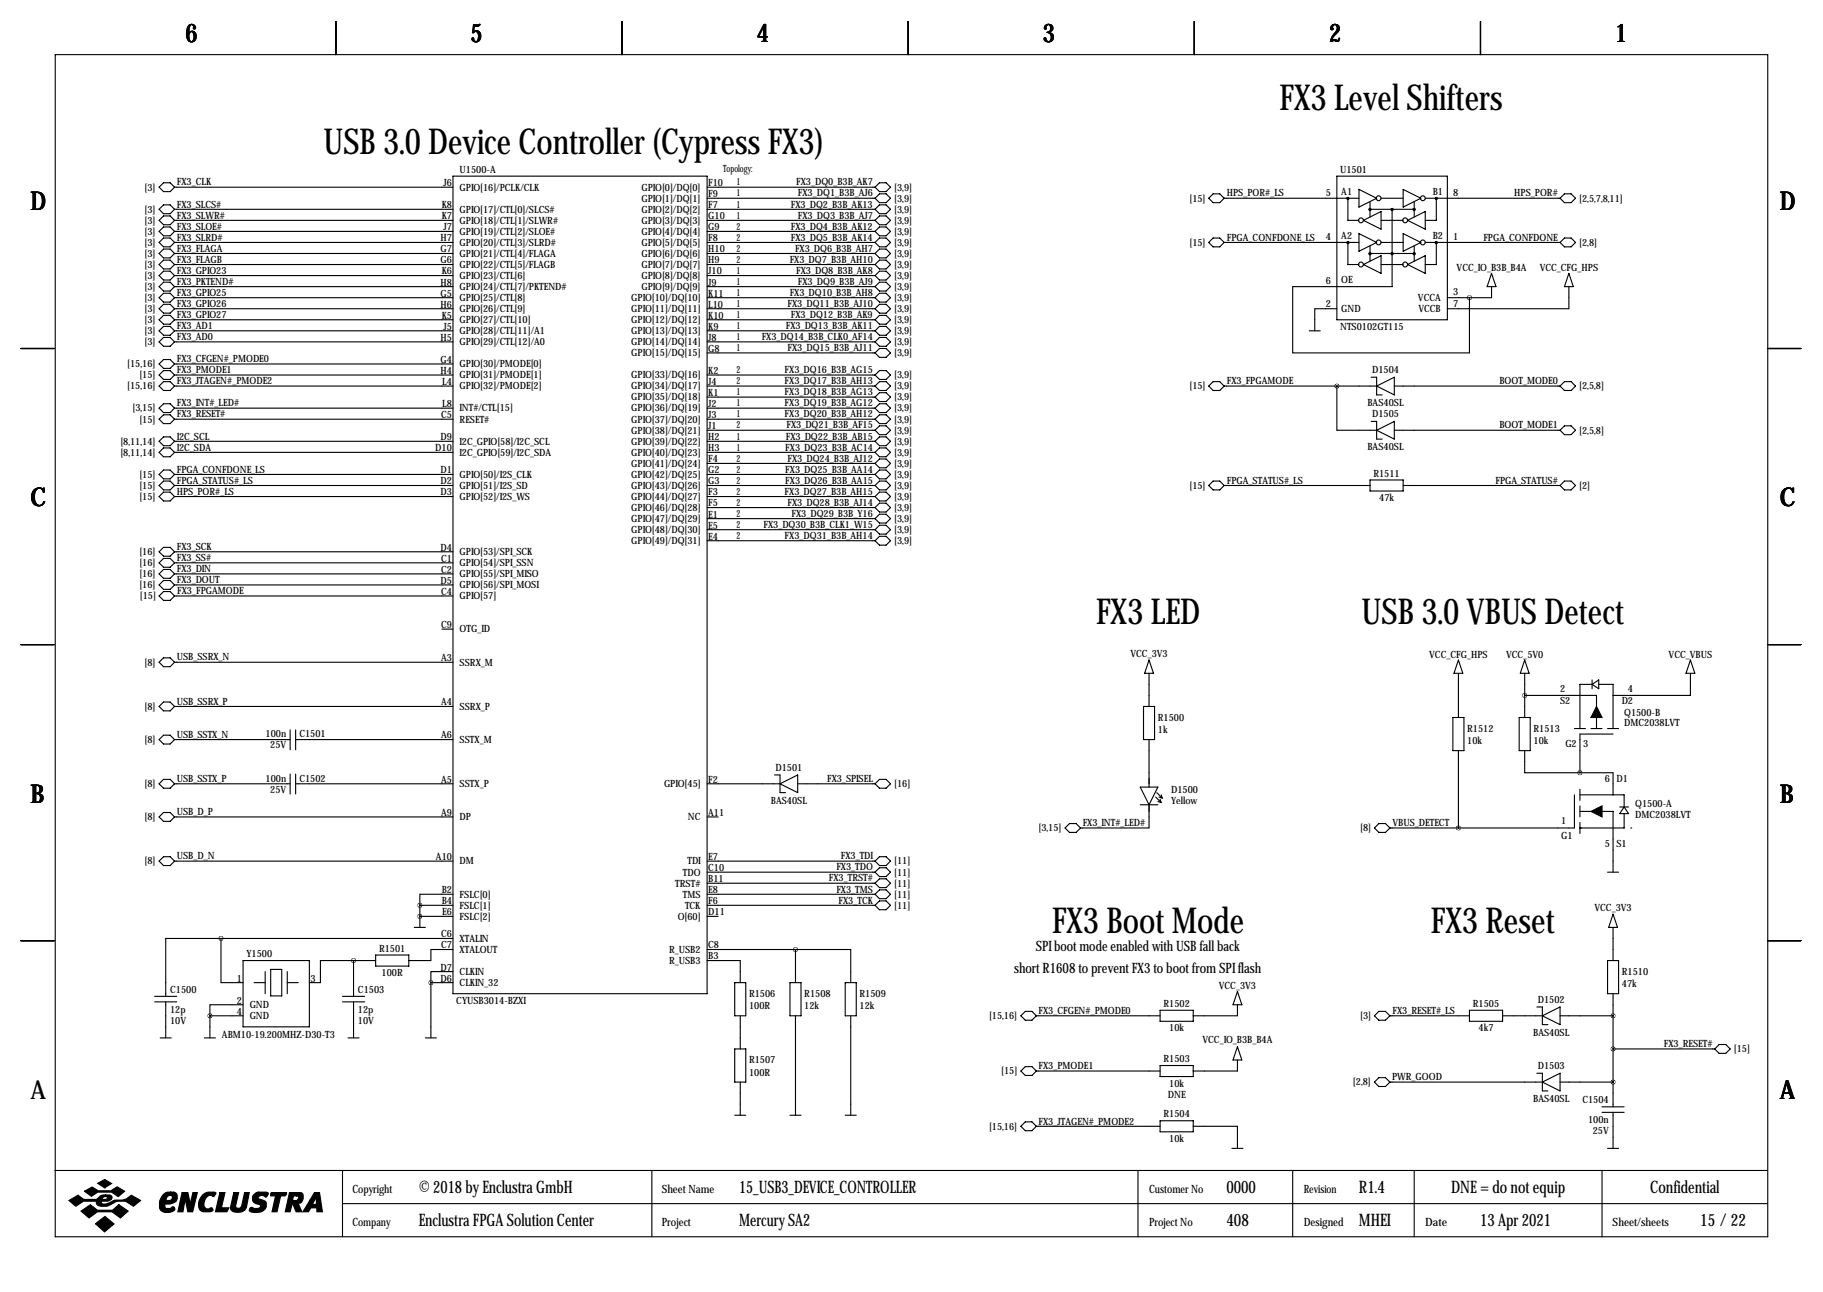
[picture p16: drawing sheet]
<svg xmlns="http://www.w3.org/2000/svg" width="419mm" height="297mm" viewBox="0 0 419 297" stroke-linecap="round" stroke-linejoin="round" font-family="sans-serif">
<defs><g id="words">
<g font-size="8.2">
<text x="294.2" y="25.3">FX3 Level Shifters</text>
<text x="74.4" y="35.4">USB 3.0 Device Controller (Cypress FX3)</text>
<text x="252" y="143.4">FX3 LED</text>
<text x="313" y="143.4">USB 3.0 VBUS Detect</text>
<text x="241.9" y="214.5">FX3 Boot Mode</text>
<text x="328.9" y="214.5">FX3 Reset</text>
</g>
<g font-size="5.9">
<text x="42.7" y="9.8">6</text>
<text x="108.2" y="9.8">5</text>
<text x="174" y="9.8">4</text>
<text x="239.8" y="9.8">3</text>
<text x="305.6" y="9.8">2</text>
<text x="371.3" y="9.8">1</text>
<text x="7" y="48.4">D</text>
<text x="409.2" y="48.4">D</text>
<text x="7" y="116.4">C</text>
<text x="409.2" y="116.4">C</text>
<text x="7" y="184.5">B</text>
<text x="409.2" y="184.5">B</text>
<text x="7" y="252.6">A</text>
<text x="409.2" y="252.6">A</text>
</g>
<g font-size="4">
<text x="96.3" y="274.2">© 2018 by Enclustra GmbH</text>
<text x="169.9" y="274.2">15_USB3_DEVICE_CONTROLLER</text>
<text x="281.9" y="274.2">0000</text>
<text x="312.4" y="274.2">R1.4</text>
<text x="333.6" y="274.2">DNE = do not equip</text>
<text x="379.4" y="274.2">Confidential</text>
<text x="96.3" y="281.8">Enclustra FPGA Solution Center</text>
<text x="169.9" y="281.8">Mercury SA2</text>
<text x="281.9" y="281.8">408</text>
<text x="312.4" y="281.8">MHEI</text>
<text x="340.3" y="281.8">13 Apr 2021</text>
<text x="390.9" y="281.8">15/22</text>
</g>
<g font-size="3.3">
<text x="238.1" y="218.6">SPI boot mode enabled with USB fall back</text>
<text x="233.1" y="223.6">short R1608 to prevent FX3 to boot from SPI flash</text>
</g>
<g font-size="2.6">
<text x="81" y="274.2">Copyright</text>
<text x="152.1" y="274.2">Sheet Name</text>
<text x="264.2" y="274.2">Customer No</text>
<text x="299.7" y="274.2">Revision</text>
<text x="81" y="281.8">Company</text>
<text x="152.1" y="281.8">Project</text>
<text x="264.2" y="281.8">Project No</text>
<text x="299.7" y="281.8">Designed</text>
<text x="327.7" y="281.8">Date</text>
<text x="370.7" y="281.8">Sheet/sheets</text>
</g>
<g font-size="2.3">
<text x="105.7" y="39.7">U1500-A</text>
<text x="166.3" y="39.6">Topology:</text>
<text x="308.1" y="39.7">U1501</text>
<text x="33.2" y="43.8">[3]</text>
<text x="40.6" y="42.6">FX3_CLK</text>
<text x="40.6" y="47.7">FX3_SLCS#</text>
<text x="101.5" y="47.9">K8</text>
<text x="102" y="42.8">J6</text>
<text x="105.7" y="43.8">GPIO[16]/PCLK/CLK</text>
<text x="147.5" y="43.8">GPIO[0]/DQ[0]</text>
<text x="147.5" y="46.3">GPIO[1]/DQ[1]</text>
<text x="162.8" y="42.8">F10</text>
<text x="162.8" y="45.3">F9</text>
<text x="162.8" y="47.9">F7</text>
<text x="169.3" y="47.7">1</text>
<text x="169.3" y="45.2">1</text>
<text x="169.3" y="42.6">1</text>
<text x="181.8" y="47.7">FX3_DQ2_B3B_AK13</text>
<text x="183" y="42.6">FX3_DQ0_B3B_AK7</text>
<text x="183.4" y="45.2">FX3_DQ1_B3B_AJ6</text>
<text x="205.6" y="43.8">[3,9]</text>
<text x="205.6" y="46.3">[3,9]</text>
<text x="273.5" y="46.3">[15]</text>
<text x="282" y="45.2">HPS_POR#_LS</text>
<text x="304.8" y="45.1">5</text>
<text x="308.4" y="44.8">A1</text>
<text x="329.4" y="44.8">B1</text>
<text x="334.1" y="45.1">8</text>
<text x="348.1" y="45.2">HPS_POR#</text>
<text x="363.1" y="46.3">[2,5,7,8,11]</text>
<text x="33.2" y="51.4">[3]</text>
<text x="33.2" y="54">[3]</text>
<text x="33.2" y="48.9">[3]</text>
<text x="40.6" y="50.3">FX3_SLWR#</text>
<text x="40.6" y="52.8">FX3_SLOE#</text>
<text x="101.5" y="50.4">K7</text>
<text x="102" y="52.9">J7</text>
<text x="105.7" y="48.9">GPIO[17]/CTL[0]/SLCS#</text>
<text x="105.7" y="51.4">GPIO[18]/CTL[1]/SLWR#</text>
<text x="105.7" y="54">GPIO[19]/CTL[2]/SLOE#</text>
<text x="147.5" y="48.9">GPIO[2]/DQ[2]</text>
<text x="147.5" y="51.4">GPIO[3]/DQ[3]</text>
<text x="147.5" y="54">GPIO[4]/DQ[4]</text>
<text x="162.8" y="50.4">G10</text>
<text x="162.8" y="52.9">G9</text>
<text x="169.3" y="52.8">2</text>
<text x="169.3" y="50.3">1</text>
<text x="181.8" y="52.8">FX3_DQ4_B3B_AK12</text>
<text x="183.4" y="50.3">FX3_DQ3_B3B_AJ7</text>
<text x="205.6" y="48.9">[3,9]</text>
<text x="205.6" y="51.4">[3,9]</text>
<text x="205.6" y="54">[3,9]</text>
<text x="33.2" y="56.5">[3]</text>
<text x="33.2" y="59">[3]</text>
<text x="40.6" y="55.3">FX3_SLRD#</text>
<text x="40.6" y="57.9">FX3_FLAGA</text>
<text x="101.3" y="55.5">H7</text>
<text x="101.3" y="58">G7</text>
<text x="105.7" y="56.5">GPIO[20]/CTL[3]/SLRD#</text>
<text x="105.7" y="59">GPIO[21]/CTL[4]/FLAGA</text>
<text x="147.5" y="56.5">GPIO[5]/DQ[5]</text>
<text x="147.5" y="59">GPIO[6]/DQ[6]</text>
<text x="162.8" y="55.5">F8</text>
<text x="162.8" y="58">H10</text>
<text x="169.3" y="55.3">2</text>
<text x="169.3" y="57.9">2</text>
<text x="181.8" y="55.3">FX3_DQ5_B3B_AK14</text>
<text x="182.8" y="57.9">FX3_DQ6_B3B_AH7</text>
<text x="205.6" y="56.5">[3,9]</text>
<text x="205.6" y="59">[3,9]</text>
<text x="273.5" y="56.5">[15]</text>
<text x="282" y="55.3">FPGA_CONFDONE_LS</text>
<text x="304.8" y="55.2">4</text>
<text x="308.4" y="55">A2</text>
<text x="329.4" y="55">B2</text>
<text x="334.1" y="55.2">1</text>
<text x="341" y="55.3">FPGA_CONFDONE</text>
<text x="363.1" y="56.5">[2,8]</text>
<text x="33.2" y="61.6">[3]</text>
<text x="33.2" y="64.1">[3]</text>
<text x="40.6" y="60.4">FX3_FLAGB</text>
<text x="40.6" y="65.5">FX3_PKTEND#</text>
<text x="40.6" y="63">FX3_GPIO23</text>
<text x="101.3" y="60.6">G6</text>
<text x="101.3" y="65.6">H8</text>
<text x="101.5" y="63.1">K6</text>
<text x="105.7" y="61.6">GPIO[22]/CTL[5]/FLAGB</text>
<text x="105.7" y="64.1">GPIO[23]/CTL[6]</text>
<text x="147.5" y="61.6">GPIO[7]/DQ[7]</text>
<text x="147.5" y="64.1">GPIO[8]/DQ[8]</text>
<text x="162.8" y="60.6">H9</text>
<text x="162.8" y="63.1">J10</text>
<text x="162.8" y="65.6">J9</text>
<text x="169.3" y="60.4">2</text>
<text x="169.3" y="63">1</text>
<text x="169.3" y="65.5">1</text>
<text x="181.6" y="60.4">FX3_DQ7_B3B_AH10</text>
<text x="183" y="63">FX3_DQ8_B3B_AK8</text>
<text x="183.4" y="65.5">FX3_DQ9_B3B_AJ9</text>
<text x="205.6" y="61.6">[3,9]</text>
<text x="205.6" y="64.1">[3,9]</text>
<text x="304.8" y="65.4">6</text>
<text x="308.4" y="65.1">OE</text>
<text x="334.9" y="62.3">VCC_IO_B3B_B4A</text>
<text x="354" y="62.3">VCC_CFG_HPS</text>
<text x="33.2" y="66.7">[3]</text>
<text x="33.2" y="69.2">[3]</text>
<text x="33.2" y="71.7">[3]</text>
<text x="40.6" y="68">FX3_GPIO25</text>
<text x="40.6" y="70.6">FX3_GPIO26</text>
<text x="101.3" y="68.2">G5</text>
<text x="101.3" y="70.7">H6</text>
<text x="105.7" y="66.7">GPIO[24]/CTL[7]/PKTEND#</text>
<text x="105.7" y="69.2">GPIO[25]/CTL[8]</text>
<text x="105.7" y="71.7">GPIO[26]/CTL[9]</text>
<text x="145.1" y="69.2">GPIO[10]/DQ[10]</text>
<text x="145.1" y="71.7">GPIO[11]/DQ[11]</text>
<text x="147.5" y="66.7">GPIO[9]/DQ[9]</text>
<text x="162.8" y="68.2">K11</text>
<text x="162.8" y="70.7">L10</text>
<text x="169.3" y="68">1</text>
<text x="169.3" y="70.6">1</text>
<text x="181.1" y="70.6">FX3_DQ11_B3B_AJ10</text>
<text x="181.6" y="68">FX3_DQ10_B3B_AH8</text>
<text x="205.6" y="66.7">[3,9]</text>
<text x="205.6" y="69.2">[3,9]</text>
<text x="205.6" y="71.7">[3,9]</text>
<text x="304.8" y="70.5">2</text>
<text x="308.4" y="71.7">GND</text>
<text x="326" y="69.2">VCCA</text>
<text x="326.1" y="71.7">VCCB</text>
<text x="334.1" y="67.9">3</text>
<text x="334.1" y="70.5">7</text>
<text x="33.2" y="76.8">[3]</text>
<text x="33.2" y="74.3">[3]</text>
<text x="40.6" y="75.7">FX3_AD1</text>
<text x="40.6" y="73.1">FX3_GPIO27</text>
<text x="101.5" y="73.3">K5</text>
<text x="102" y="75.8">J5</text>
<text x="105.7" y="74.3">GPIO[27]/CTL[10]</text>
<text x="105.7" y="76.8">GPIO[28]/CTL[11]/A1</text>
<text x="145.1" y="74.3">GPIO[12]/DQ[12]</text>
<text x="145.1" y="76.8">GPIO[13]/DQ[13]</text>
<text x="162.8" y="73.3">K10</text>
<text x="162.8" y="75.8">K9</text>
<text x="169.3" y="73.1">1</text>
<text x="169.3" y="75.7">1</text>
<text x="180.6" y="75.7">FX3_DQ13_B3B_AK11</text>
<text x="181.8" y="73.1">FX3_DQ12_B3B_AK9</text>
<text x="205.6" y="74.3">[3,9]</text>
<text x="205.6" y="76.8">[3,9]</text>
<text x="308.1" y="75.8">NTS0102GT115</text>
<text x="33.2" y="79.4">[3]</text>
<text x="40.6" y="78.2">FX3_AD0</text>
<text x="40.6" y="83.3">FX3_CFGEN#_PMODE0</text>
<text x="101.3" y="78.3">H5</text>
<text x="101.3" y="83.4">G4</text>
<text x="105.7" y="79.4">GPIO[29]/CTL[12]/A0</text>
<text x="145.1" y="79.4">GPIO[14]/DQ[14]</text>
<text x="145.1" y="81.9">GPIO[15]/DQ[15]</text>
<text x="162.8" y="78.3">J8</text>
<text x="162.8" y="80.9">G8</text>
<text x="169.3" y="78.2">1</text>
<text x="169.3" y="80.7">1</text>
<text x="175.1" y="78.2">FX3_DQ14_B3B_CLK0_AF14</text>
<text x="181.1" y="80.7">FX3_DQ15_B3B_AJ11</text>
<text x="205.6" y="79.4">[3,9]</text>
<text x="205.6" y="81.9">[3,9]</text>
<text x="29.3" y="89.5">[15,16]</text>
<text x="29.3" y="84.4">[15,16]</text>
<text x="32.1" y="87">[15]</text>
<text x="40.6" y="85.8">FX3_PMODE1</text>
<text x="40.6" y="88.4">FX3_JTAGEN#_PMODE2</text>
<text x="101.3" y="86">H4</text>
<text x="101.7" y="88.5">L4</text>
<text x="105.7" y="84.4">GPIO[30]/PMODE[0]</text>
<text x="105.7" y="87">GPIO[31]/PMODE[1]</text>
<text x="105.7" y="89.5">GPIO[32]/PMODE[2]</text>
<text x="145.1" y="87">GPIO[33]/DQ[16]</text>
<text x="145.1" y="89.5">GPIO[34]/DQ[17]</text>
<text x="162.8" y="86">K2</text>
<text x="162.8" y="88.5">J4</text>
<text x="169.3" y="85.8">2</text>
<text x="169.3" y="88.4">2</text>
<text x="180.4" y="85.8">FX3_DQ16_B3B_AG15</text>
<text x="180.4" y="88.4">FX3_DQ17_B3B_AH13</text>
<text x="205.6" y="87">[3,9]</text>
<text x="205.6" y="89.5">[3,9]</text>
<text x="273.5" y="89.5">[15]</text>
<text x="282" y="88.4">FX3_FPGAMODE</text>
<text x="315.4" y="85.7">D1504</text>
<text x="344.7" y="88.4">BOOT_MODE0</text>
<text x="363.1" y="89.5">[2,5,8]</text>
<text x="30.5" y="94.6">[3,15]</text>
<text x="40.6" y="93.4">FX3_INT#_LED#</text>
<text x="40.6" y="96">FX3_RESET#</text>
<text x="101.7" y="93.6">L8</text>
<text x="105.7" y="94.6">INT#/CTL[15]</text>
<text x="145.1" y="92.1">GPIO[35]/DQ[18]</text>
<text x="145.1" y="94.6">GPIO[36]/DQ[19]</text>
<text x="162.8" y="91">K1</text>
<text x="162.8" y="93.6">J2</text>
<text x="169.3" y="90.9">1</text>
<text x="169.3" y="93.4">1</text>
<text x="169.3" y="96">1</text>
<text x="180.4" y="90.9">FX3_DQ18_B3B_AG13</text>
<text x="180.4" y="93.4">FX3_DQ19_B3B_AG12</text>
<text x="180.4" y="96">FX3_DQ20_B3B_AH12</text>
<text x="205.6" y="92.1">[3,9]</text>
<text x="205.6" y="94.6">[3,9]</text>
<text x="314.4" y="93.3">BAS40SL</text>
<text x="315.4" y="95.9">D1505</text>
<text x="32.1" y="97.1">[15]</text>
<text x="40.6" y="101.1">I2C_SCL</text>
<text x="101.3" y="101.2">D9</text>
<text x="101.4" y="96.1">C5</text>
<text x="105.7" y="97.1">RESET#</text>
<text x="145.1" y="97.1">GPIO[37]/DQ[20]</text>
<text x="145.1" y="99.7">GPIO[38]/DQ[21]</text>
<text x="162.8" y="96.1">J3</text>
<text x="162.8" y="98.7">J1</text>
<text x="162.8" y="101.2">H2</text>
<text x="169.3" y="98.5">2</text>
<text x="169.3" y="101.1">1</text>
<text x="180.6" y="101.1">FX3_DQ22_B3B_AB15</text>
<text x="180.8" y="98.5">FX3_DQ21_B3B_AF15</text>
<text x="205.6" y="97.1">[3,9]</text>
<text x="205.6" y="99.7">[3,9]</text>
<text x="344.7" y="98.5">BOOT_MODE1</text>
<text x="363.1" y="99.7">[2,5,8]</text>
<text x="27.7" y="102.2">[8,11,14]</text>
<text x="27.7" y="104.8">[8,11,14]</text>
<text x="40.6" y="103.6">I2C_SDA</text>
<text x="100.1" y="103.7">D10</text>
<text x="105.7" y="102.2">I2C_GPIO[58]/I2C_SCL</text>
<text x="105.7" y="104.8">I2C_GPIO[59]/I2C_SDA</text>
<text x="145.1" y="102.2">GPIO[39]/DQ[22]</text>
<text x="145.1" y="104.8">GPIO[40]/DQ[23]</text>
<text x="145.1" y="107.3">GPIO[41]/DQ[24]</text>
<text x="162.8" y="103.7">H3</text>
<text x="162.8" y="106.3">F4</text>
<text x="169.3" y="103.6">1</text>
<text x="169.3" y="106.1">2</text>
<text x="180.5" y="103.6">FX3_DQ23_B3B_AC14</text>
<text x="181.1" y="106.1">FX3_DQ24_B3B_AJ12</text>
<text x="205.6" y="102.2">[3,9]</text>
<text x="205.6" y="104.8">[3,9]</text>
<text x="205.6" y="107.3">[3,9]</text>
<text x="314.4" y="103.5">BAS40SL</text>
<text x="32.1" y="109.8">[15]</text>
<text x="32.1" y="112.4">[15]</text>
<text x="40.6" y="108.7">FPGA_CONFDONE_LS</text>
<text x="40.6" y="111.2">FPGA_STATUS#_LS</text>
<text x="40.6" y="113.8">HPS_POR#_LS</text>
<text x="101.3" y="108.8">D1</text>
<text x="101.3" y="111.4">D2</text>
<text x="101.3" y="113.9">D3</text>
<text x="105.7" y="109.8">GPIO[50]/I2S_CLK</text>
<text x="105.7" y="112.4">GPIO[51]/I2S_SD</text>
<text x="145.1" y="109.8">GPIO[42]/DQ[25]</text>
<text x="145.1" y="112.4">GPIO[43]/DQ[26]</text>
<text x="162.8" y="108.8">G2</text>
<text x="162.8" y="111.4">G3</text>
<text x="162.8" y="113.9">F3</text>
<text x="169.3" y="108.7">2</text>
<text x="169.3" y="111.2">2</text>
<text x="169.3" y="113.8">2</text>
<text x="180.4" y="113.8">FX3_DQ27_B3B_AH15</text>
<text x="180.5" y="108.7">FX3_DQ25_B3B_AA14</text>
<text x="180.5" y="111.2">FX3_DQ26_B3B_AA15</text>
<text x="205.6" y="109.8">[3,9]</text>
<text x="205.6" y="112.4">[3,9]</text>
<text x="273.5" y="112.4">[15]</text>
<text x="282" y="111.2">FPGA_STATUS#_LS</text>
<text x="315.7" y="109.6">R1511</text>
<text x="343.8" y="111.2">FPGA_STATUS#</text>
<text x="363.1" y="112.4">[2]</text>
<text x="32.1" y="114.9">[15]</text>
<text x="105.7" y="114.9">GPIO[52]/I2S_WS</text>
<text x="145.1" y="114.9">GPIO[44]/DQ[27]</text>
<text x="145.1" y="117.5">GPIO[46]/DQ[28]</text>
<text x="162.8" y="116.4">F5</text>
<text x="162.8" y="119">E1</text>
<text x="169.3" y="116.3">2</text>
<text x="169.3" y="118.8">2</text>
<text x="181.1" y="116.3">FX3_DQ28_B3B_AJ14</text>
<text x="182" y="118.8">FX3_DQ29_B3B_Y16</text>
<text x="205.6" y="114.9">[3,9]</text>
<text x="205.6" y="117.5">[3,9]</text>
<text x="317.1" y="115.2">47k</text>
<text x="145.1" y="120">GPIO[47]/DQ[29]</text>
<text x="145.1" y="122.5">GPIO[48]/DQ[30]</text>
<text x="145.1" y="125.1">GPIO[49]/DQ[31]</text>
<text x="162.8" y="121.5">E5</text>
<text x="162.8" y="124.1">E4</text>
<text x="169.3" y="121.4">2</text>
<text x="169.3" y="123.9">2</text>
<text x="175.5" y="121.4">FX3_DQ30_B3B_CLK1_W15</text>
<text x="180.4" y="123.9">FX3_DQ31_B3B_AH14</text>
<text x="205.6" y="120">[3,9]</text>
<text x="205.6" y="122.5">[3,9]</text>
<text x="205.6" y="125.1">[3,9]</text>
<text x="32.1" y="127.6">[16]</text>
<text x="32.1" y="130.2">[16]</text>
<text x="40.6" y="126.5">FX3_SCK</text>
<text x="40.6" y="131.5">FX3_DIN</text>
<text x="40.6" y="129">FX3_SS#</text>
<text x="101.3" y="126.6">D4</text>
<text x="101.4" y="129.1">C1</text>
<text x="101.4" y="131.7">C2</text>
<text x="105.7" y="127.6">GPIO[53]/SPI_SCK</text>
<text x="105.7" y="130.2">GPIO[54]/SPI_SSN</text>
<text x="32.1" y="135.2">[16]</text>
<text x="32.1" y="132.7">[16]</text>
<text x="32.2" y="137.8">[15]</text>
<text x="40.6" y="134.1">FX3_DOUT</text>
<text x="40.7" y="136.6">FX3_FPGAMODE</text>
<text x="101.3" y="134.2">D5</text>
<text x="101.4" y="136.8">C4</text>
<text x="105.7" y="132.7">GPIO[55]/SPI_MISO</text>
<text x="105.7" y="135.2">GPIO[56]/SPI_MOSI</text>
<text x="105.7" y="137.8">GPIO[57]</text>
<text x="101.4" y="144.4">C9</text>
<text x="105.7" y="145.4">OTG_ID</text>
<text x="33.2" y="153">[8]</text>
<text x="40.6" y="151.9">USB_SSRX_N</text>
<text x="101.4" y="152">A3</text>
<text x="105.7" y="153">SSRX_M</text>
<text x="259.9" y="151">VCC_3V3</text>
<text x="328.6" y="151.2">VCC_CFG_HPS</text>
<text x="346.3" y="151.2">VCC_5V0</text>
<text x="383.6" y="151.2">VCC_VBUS</text>
<text x="358.6" y="159.1">2</text>
<text x="358.6" y="161.9">S2</text>
<text x="372.8" y="161.9">D2</text>
<text x="374.2" y="159.1">4</text>
<text x="33.2" y="163.2">[8]</text>
<text x="40.6" y="162">USB_SSRX_P</text>
<text x="101.4" y="162.2">A4</text>
<text x="105.7" y="163.2">SSRX_P</text>
<text x="266.2" y="165.7">R1500</text>
<text x="373.4" y="164.7">Q1500-B</text>
<text x="373.4" y="167">DMC2038LVT</text>
<text x="33.2" y="170.8">[8]</text>
<text x="40.6" y="169.6">USB_SSTX_N</text>
<text x="61.1" y="169.5">100n</text>
<text x="62.1" y="172.1">25V</text>
<text x="68.8" y="169.5">C1501</text>
<text x="101.4" y="169.8">A6</text>
<text x="105.7" y="170.8">SSTX_M</text>
<text x="266.2" y="168.5">1k</text>
<text x="337.3" y="168.3">R1512</text>
<text x="337.3" y="171.1">10k</text>
<text x="352.6" y="168.3">R1513</text>
<text x="352.6" y="171.1">10k</text>
<text x="359.9" y="171.8">G2</text>
<text x="364" y="171.8">3</text>
<text x="40.6" y="179.8">USB_SSTX_P</text>
<text x="61.1" y="179.7">100n</text>
<text x="68.8" y="179.7">C1502</text>
<text x="101.4" y="179.9">A5</text>
<text x="162.8" y="179.9">F2</text>
<text x="178.3" y="177.2">D1501</text>
<text x="190.1" y="179.8">FX3_SPISEL</text>
<text x="368.9" y="179.7">6</text>
<text x="371.6" y="179.7">D1</text>
<text x="33.2" y="181">[8]</text>
<text x="62.1" y="182.2">25V</text>
<text x="105.7" y="181">SSTX_P</text>
<text x="152.7" y="181">GPIO[45]</text>
<text x="177.2" y="184.8">BAS40SL</text>
<text x="205.6" y="181">[16]</text>
<text x="269.2" y="182.2">D1500</text>
<text x="269.2" y="184.8">Yellow</text>
<text x="375.9" y="185.5">Q1500-A</text>
<text x="33.2" y="188.6">[8]</text>
<text x="40.6" y="187.4">USB_D_P</text>
<text x="101.4" y="187.6">A9</text>
<text x="105.7" y="188.6">DP</text>
<text x="158.1" y="188.6">NC</text>
<text x="162.8" y="187.6">A11</text>
<text x="238.8" y="191.1">[3,15]</text>
<text x="248.9" y="190">FX3_INT#_LED#</text>
<text x="312.7" y="191.1">[8]</text>
<text x="320.1" y="190">VBUS_DETECT</text>
<text x="358.9" y="189.3">1</text>
<text x="375.9" y="188.1">DMC2038LVT</text>
<text x="40.6" y="197.6">USB_D_N</text>
<text x="100.2" y="197.7">A10</text>
<text x="162.8" y="197.7">E7</text>
<text x="193.3" y="197.6">FX3_TDI</text>
<text x="358.9" y="192.9">G1</text>
<text x="368.9" y="194.7">5</text>
<text x="371.6" y="194.7">S1</text>
<text x="33.2" y="198.7">[8]</text>
<text x="105.7" y="198.7">DM</text>
<text x="155.2" y="203.8">TRST#</text>
<text x="157" y="201.3">TDO</text>
<text x="158" y="198.7">TDI</text>
<text x="162.8" y="200.3">C10</text>
<text x="162.8" y="202.8">B11</text>
<text x="190.6" y="202.7">FX3_TRST#</text>
<text x="192.3" y="200.1">FX3_TDO</text>
<text x="205.6" y="198.7">[11]</text>
<text x="205.6" y="201.3">[11]</text>
<text x="205.6" y="203.8">[11]</text>
<text x="101.5" y="205.3">B2</text>
<text x="101.5" y="207.9">B4</text>
<text x="105.7" y="206.4">FSLC[0]</text>
<text x="105.7" y="208.9">FSLC[1]</text>
<text x="157" y="206.4">TMS</text>
<text x="157.5" y="208.9">TCK</text>
<text x="162.8" y="205.3">E8</text>
<text x="162.8" y="207.9">F6</text>
<text x="192.3" y="205.2">FX3_TMS</text>
<text x="192.8" y="207.7">FX3_TCK</text>
<text x="205.6" y="206.4">[11]</text>
<text x="205.6" y="208.9">[11]</text>
<text x="366.6" y="209.4">VCC_3V3</text>
<text x="101.4" y="215.5">C6</text>
<text x="101.7" y="210.4">E6</text>
<text x="105.7" y="211.4">FSLC[2]</text>
<text x="155.8" y="211.4">O[60]</text>
<text x="162.8" y="210.4">D11</text>
<text x="56.6" y="220.1">Y1500</text>
<text x="87.1" y="218.8">R1501</text>
<text x="101.4" y="218">C7</text>
<text x="105.7" y="216.5">XTALIN</text>
<text x="105.7" y="219.1">XTALOUT</text>
<text x="153.8" y="219.1">R_USB2</text>
<text x="153.8" y="221.6">R_USB3</text>
<text x="162.8" y="218">C8</text>
<text x="162.8" y="220.6">B3</text>
<text x="54.5" y="225.7">1</text>
<text x="71.4" y="225.7">3</text>
<text x="87.7" y="224.4">100R</text>
<text x="101.3" y="223.1">D7</text>
<text x="101.3" y="225.7">D6</text>
<text x="105.7" y="224.1">CLKIN</text>
<text x="105.7" y="226.7">CLKIN_32</text>
<text x="280.2" y="227.4">VCC_3V3</text>
<text x="372.9" y="224.1">R1510</text>
<text x="372.9" y="226.9">47k</text>
<text x="39.1" y="228.2">C1500</text>
<text x="39.1" y="232.8">12p</text>
<text x="54.5" y="230.7">2</text>
<text x="54.5" y="233.3">4</text>
<text x="57.4" y="231.8">GND</text>
<text x="82.3" y="228.2">C1503</text>
<text x="82.3" y="232.8">12p</text>
<text x="104.9" y="230.8">CYUSB3014-BZXI</text>
<text x="172.2" y="229.2">R1506</text>
<text x="172.2" y="232">100R</text>
<text x="184.9" y="229.2">R1508</text>
<text x="184.9" y="232">12k</text>
<text x="197.6" y="229.2">R1509</text>
<text x="197.6" y="232">12k</text>
<text x="238.8" y="233.1">FX3_CFGEN#_PMODE0</text>
<text x="267.5" y="231.5">R1502</text>
<text x="320.1" y="233.1">FX3_RESET#_LS</text>
<text x="338.6" y="231.5">R1505</text>
<text x="353.5" y="230.5">D1502</text>
<text x="39.1" y="235.3">10V</text>
<text x="51" y="238.6">ABM10-19.200MHZ-D30-T3</text>
<text x="57.4" y="234.3">GND</text>
<text x="82.3" y="235.3">10V</text>
<text x="227.4" y="234.3">[15,16]</text>
<text x="268.8" y="237.1">10k</text>
<text x="276.5" y="239.9">VCC_IO_B3B_B4A</text>
<text x="312.7" y="234.3">[3]</text>
<text x="339.9" y="237.1">4k7</text>
<text x="352.5" y="238.1">BAS40SL</text>
<text x="172.2" y="244.5">R1507</text>
<text x="238.8" y="245.8">FX3_PMODE1</text>
<text x="267.5" y="244.2">R1503</text>
<text x="353.5" y="245.7">D1503</text>
<text x="382.5" y="240.8">FX3_RESET#</text>
<text x="398.6" y="241.9">[15]</text>
<text x="172.2" y="247.3">100R</text>
<text x="230.2" y="247">[15]</text>
<text x="268.8" y="249.8">10k</text>
<text x="311" y="249.5">[2,8]</text>
<text x="320" y="248.4">PWR_GOOD</text>
<text x="267.5" y="256.9">R1504</text>
<text x="268.5" y="252.3">DNE</text>
<text x="352.5" y="253.4">BAS40SL</text>
<text x="363.8" y="253.6">C1504</text>
<text x="227.4" y="259.7">[15,16]</text>
<text x="238.8" y="258.5">FX3_JTAGEN#_PMODE2</text>
<text x="268.8" y="262.5">10k</text>
<text x="365.1" y="258.2">100n</text>
<text x="366.2" y="260.7">25V</text>
</g>
</g></defs>
<g fill="none" stroke="#000" stroke-width=".25">
<path d="M12.7 12.6h393.7v271.7h-393.7zM77.2 4.9v7.7M143 4.9v7.7M208.8 4.9v7.7M274.6 4.9v7.7M340.4 4.9v7.7M37.6 42h1.5l1 1-1 1.1h-1.5l-1-1.1zM37.6 49.6h1.5l1 1.1-1 1h-1.5l-1-1zM37.6 52.2h1.5l1 1-1 1h-1.5l-1-1zM37.6 54.7h1.5l1 1-1 1.1h-1.5l-1-1.1zM37.6 57.3h1.5l1 1-1 1h-1.5l-1-1zM37.6 59.8h1.5l1 1-1 1h-1.5l-1-1z"/>
<path d="M37.6 47.1h1.5l1 1-1 1h-1.5l-1-1zM40.1 43h64M40.1 48.1h64M40.1 50.7h64M40.1 53.2h64M40.1 55.7h64M40.1 58.3h64M104.1 40.5h58.5v188h-58.5zM162.6 43h38.6M162.6 48.1h38.6M162.6 50.7h38.6M162.6 53.2h38.6"/>
<path d="M162.6 55.7h38.6M162.6 58.3h38.6M162.6 45.6h38.6M201.2 43l1-1h1.5l1 1-1 1.1h-1.5zM201.2 50.7l1-1.1h1.5l1 1.1-1 1h-1.5zM201.2 53.2l1-1h1.5l1 1-1 1h-1.5zM201.2 55.7l1-1h1.5l1 1-1 1.1h-1.5zM201.2 58.3l1-1h1.5l1 1-1 1h-1.5zM201.2 48.1l1-1h1.5l1 1-1 1h-1.5zM202.2 44.6h1.5l1 1-1 1h-1.5l-1-1zM277.9 55.7l1-1h1.5l1 1-1 1.1h-1.5zM277.9 45.6l1-1h1.5l1 1-1 1h-1.5z"/>
<path d="M281.4 55.7h31M281.4 45.6h31M307.3 40.5h25.4v33h-25.4zM309.9 45.6v5.1h2.5M309.9 55.7v5.1h2.5M312.4 43.5l4.1 2.1-4.1 2zM312.4 53.7l4.1 2-4.1 2.1zM313.4 50.7l4.1-2.1v4.1zM315 48.1h10.1M315 58.3h10.1M315 46.3v3.6M315 56.5v3.6"/>
<path d="M317.5 50.7h5.1M317.5 55.7h5.1M317.5 45.6h5.1M320 48.1v17.8h-22.8v15.2h40.6v-12.7M322.6 43.5l4 2.1-4 2zM322.6 53.7l4 2-4 2.1zM323.6 50.7l4.1-2.1v4.1zM325.1 46.3v3.6M325.1 56.5v3.6M327.7 55.7h30.9M327.7 45.6h30.9M330.2 45.6v5.1h-2.5"/>
<path d="M330.2 55.7v5.1h-2.5M358.6 55.7l1.1-1h1.5l1 1-1 1.1h-1.5zM358.6 45.6l1.1-1h1.5l1 1-1 1h-1.5zM37.6 64.9h1.5l1 1-1 1h-1.5l-1-1zM37.6 77.6h1.5l1 1-1 1h-1.5l-1-1zM37.6 75h1.5l1 1.1-1 1h-1.5l-1-1zM37.6 62.3h1.5l1 1.1-1 1h-1.5l-1-1zM37.6 67.4h1.5l1 1-1 1.1h-1.5l-1-1.1zM37.6 70h1.5l1 1-1 1h-1.5l-1-1zM37.6 72.5h1.5l1 1-1 1h-1.5l-1-1zM40.1 60.8h64M40.1 63.4h64"/>
<path d="M40.1 65.9h64M40.1 68.4h64M40.1 71h64M40.1 73.5h64M40.1 76.1h64M40.1 78.6h64M162.6 60.8h38.6M162.6 63.4h38.6M162.6 65.9h38.6M162.6 68.4h38.6M162.6 71h38.6M162.6 73.5h38.6"/>
<path d="M162.6 76.1h38.6M162.6 78.6h38.6M201.2 60.8l1-1h1.5l1 1-1 1h-1.5zM201.2 65.9l1-1h1.5l1 1-1 1h-1.5zM201.2 78.6l1-1h1.5l1 1-1 1h-1.5zM201.2 76.1l1-1.1h1.5l1 1.1-1 1h-1.5zM201.2 63.4l1-1.1h1.5l1 1.1-1 1h-1.5zM201.2 71l1-1h1.5l1 1-1 1h-1.5zM201.2 73.5l1-1h1.5l1 1-1 1h-1.5zM202.2 67.4h1.5l1 1-1 1.1h-1.5l-1-1.1zM301 76.1h2.5M307.3 71h-5v5.1"/>
<path d="M313.4 60.8l4.1-2v4.1zM317.5 60.8h5.1M323.6 60.8l4.1-2v4.1zM342.9 62.9l1 3h-2zM342.9 65.9v2.5h-10.2M360.7 65.9v5.1h-28M360.7 62.9l1 3h-2zM4.8 80.1h7.6M37.6 92.8h1.5l1 1-1 1.1h-1.5l-1-1.1zM37.6 85.2h1.5l1 1-1 1h-1.5l-1-1zM37.6 87.7h1.5l1 1.1-1 1h-1.5l-1-1zM37.6 82.7h1.5l1 1-1 1h-1.5l-1-1z"/>
<path d="M37.6 95.4h1.5l1 1-1 1h-1.5l-1-1zM40.1 83.7h64M40.1 86.2h64M40.1 88.8h64M40.1 93.8h64M40.1 96.4h64M162.6 86.2h38.6M162.6 88.8h38.6M162.6 93.8h38.6M162.6 96.4h38.6M162.6 81.1h38.6M162.6 91.3h38.6"/>
<path d="M162.6 98.9h38.6M201.2 81.1l1-1h1.5l1 1-1 1.1h-1.5zM201.2 93.8l1-1h1.5l1 1-1 1.1h-1.5zM201.2 86.2l1-1h1.5l1 1-1 1h-1.5zM201.2 88.8l1-1.1h1.5l1 1.1-1 1h-1.5zM201.2 96.4l1-1h1.5l1 1-1 1h-1.5zM202.2 90.3h1.5l1 1-1 1h-1.5l-1-1zM202.2 97.9h1.5l1 1-1 1h-1.5l-1-1zM277.9 88.8l1-1.1h1.5l1 1.1-1 1h-1.5zM281.4 88.8h35.1M307.3 88.8v10.1h9.2M315.2 86.7h1.3v4.1h1.3"/>
<path d="M315.2 96.9h1.3v4.1h1.3M316.5 88.8l4-2.1v4.1zM316.5 98.9l4-2v4.1zM320.5 88.8h38.1M320.5 98.9h38.1M358.6 88.8l1.1-1.1h1.5l1 1.1-1 1h-1.5zM358.6 98.9l1.1-1h1.5l1 1-1 1h-1.5zM406.4 80.1h7.6M37.6 100.4h1.5l1 1.1-1 1h-1.5l-1-1zM37.6 103h1.5l1 1-1 1h-1.5l-1-1zM37.6 108.1h1.5l1 1-1 1h-1.5l-1-1zM37.6 110.6h1.5l1 1-1 1h-1.5l-1-1z"/>
<path d="M37.6 113.1h1.5l1 1.1-1 1h-1.5l-1-1zM40.1 101.5h64M40.1 104h64M40.1 109.1h64M40.1 111.6h64M40.1 114.2h64M162.6 101.5h38.6M162.6 104h38.6M162.6 109.1h38.6M162.6 111.6h38.6M162.6 114.2h38.6M162.6 106.5h38.6"/>
<path d="M162.6 116.7h38.6M162.6 119.2h38.6M201.2 101.5l1-1.1h1.5l1 1.1-1 1h-1.5zM201.2 109.1l1-1h1.5l1 1-1 1h-1.5zM201.2 111.6l1-1h1.5l1 1-1 1h-1.5zM201.2 114.2l1-1.1h1.5l1 1.1-1 1h-1.5zM202.2 103h1.5l1 1-1 1h-1.5l-1-1zM202.2 105.5h1.5l1 1-1 1.1h-1.5l-1-1.1zM202.2 115.7h1.5l1 1-1 1h-1.5l-1-1zM202.2 118.2h1.5l1 1-1 1.1h-1.5l-1-1.1zM277.9 111.6l1-1h1.5l1 1-1 1h-1.5zM281.4 111.6h33.6"/>
<path d="M315 110.3h7.6v2.6h-7.6zM322.6 111.6h36M358.6 111.6l1.1-1h1.5l1 1-1 1h-1.5zM36.6 129.4l1-1h1.5l1 1-1 1h-1.5zM37.6 125.8h1.5l1 1.1-1 1h-1.5l-1-1zM37.6 133.5h1.5l1 1-1 1h-1.5l-1-1zM37.6 130.9h1.5l1 1-1 1.1h-1.5l-1-1.1zM37.6 136h1.5l1 1-1 1h-1.5l-1-1zM40.1 126.9h64M40.1 129.4h64M40.1 131.9h64M40.1 134.5h64"/>
<path d="M40.1 137h64M162.6 121.8h38.6M162.6 124.3h38.6M202.2 120.8h1.5l1 1-1 1h-1.5l-1-1zM202.2 123.3h1.5l1 1-1 1h-1.5l-1-1zM4.8 148.2h7.6M37.6 151.2h1.5l1 1.1-1 1h-1.5l-1-1zM40.1 152.3h64M101.6 144.6h2.5M264.2 154.8v7.6M264.2 151.8l1 3h-2.1zM335.3 154.8v10.2"/>
<path d="M335.3 151.8l1 3h-2zM350.5 154.8v10.2M350.5 159.9h16.5v2.5M350.5 151.8l1 3h-2zM366 157.3h-2.8v10.2M366 157.3l1.5-1v2.1zM366 156.3v2.1M367.5 157.3h3.3v10.2M388.6 154.8v5.1h-17.8M388.6 151.8l1 3h-2zM406.4 148.2h7.6M37.6 161.4h1.5l1 1-1 1h-1.5l-1-1z"/>
<path d="M37.6 169h1.5l1 1-1 1.1h-1.5l-1-1.1zM40.1 162.4h64M40.1 170h26.6M66.7 167.8v4.6M66.7 178v4.5M68 170h36.1M68 167.8v4.6M68 178v4.5M178.1 178.2h1.2v4h1.3M262.9 162.4h2.5v7.6h-2.5zM264.2 170v11M334 165h2.5v7.6h-2.5z"/>
<path d="M335.3 172.6v17.8M349.2 165h2.6v7.6h-2.6zM350.5 172.6v5.1h12.7M361.9 167.5h2.6M363.2 177.7h7.6v5M365.8 167.5h2.5M367 165v2.5M369.6 167.5h2.5M370.8 168.8h-7.6v8.9M36.6 180.2l1-1h1.5l1 1-1 1h-1.5zM37.6 186.8h1.5l1 1-1 1h-1.5l-1-1zM37.6 197h1.5l1 1-1 1h-1.5l-1-1z"/>
<path d="M40.1 180.2h26.6M40.1 187.8h64M40.1 198h64M68 180.2h36.1M162.6 180.2h16.7M162.6 187.8h2.5M162.6 198h38.6M179.3 180.2l4.1-2v4zM183.4 180.2h17.8M201.2 198l1-1h1.5l1 1-1 1h-1.5zM201.2 180.2l1-1h1.5l1 1-1 1h-1.5zM202.2 199.5h1.5l1 1-1 1h-1.5l-1-1z"/>
<path d="M244.9 190.4l1-1.1h1.5l1 1.1-1 1h-1.5zM262.1 181h4.1l-2 4zM262.1 185h4.1M264.2 185v5.4h-15.8M265.7 183.2l1.3 1.3M265.9 182.2l1.3 1.3M266.2 184.3l.8 .2M266.4 183.2l.8 .3M266.7 183.8l.3 .7M267 182.7l.2 .8M316 190.4l1-1.1h1.5l1 1.1-1 1h-1.5zM361.9 182.7v7.7h-42.4"/>
<path d="M363.2 190.4h.1M363.2 181.5v2.5M363.2 185.3v2.5M363.2 189.1v2.5M363.2 186.5h2.6M363.2 182.7h10.2v2.8M368.3 186.5h2.5v14M372.4 185.5h2M373.4 187.1v3.3h-10.2M373.4 185.5l1 1.6h-2zM374.9 190.4h.1M4.8 216.3h7.6"/>
<path d="M50.8 215.8h-12.7v13.3M50.8 215.8v10.1h5.1M50.8 215.8h53.3M86.4 219.6h7.6v2.5h-7.6zM95.2 213.2h2.6M96.5 210.7h.1M96.5 208.1h7.6M96.5 210.7h7.6M96.5 208.1v5.1M104.1 205.6h-7.6v2.5M104.1 218.3h-5v2.5h-5.1M162.6 205.6h38.6"/>
<path d="M162.6 208.1h38.6M162.6 210.7h2.5M162.6 218.3h20.3M162.6 200.5h38.6M162.6 203.1h38.6M182.9 218.3h12.7v7.6M182.9 218.3v7.6M201.2 205.6l1-1h1.5l1 1-1 1h-1.5zM202.2 202h1.5l1 1.1-1 1h-1.5l-1-1zM202.2 207.1h1.5l1 1-1 1.1h-1.5l-1-1.1zM369.6 200.5h2.5M370.8 213.2v7.6"/>
<path d="M370.8 210.2l1.1 3h-2.1zM406.4 216.3h7.6M35.6 229.1h5M35.6 230.3h5M36.8 238.6h2.6M38.1 230.3v8.3M47 238.6h2.5M48.3 233.5h7.6M48.3 233.5v5.1M55.9 231h-7.6v2.5M55.9 220.8h15.2v15.3h-15.2zM58.4 225.9h2.6"/>
<path d="M61 223.4v5.1M62.2 222.9h2.6v6.1h-2.6zM66 225.9h2.6M66 223.4v5.1M78.7 229.1h5.1M78.7 230.3h5.1M80 238.6h2.5M81.3 220.8h-7.6v5.1h-2.6M81.3 220.8h5.1M81.3 220.8v8.3M81.3 230.3v8.3M97.8 238.6h2.5"/>
<path d="M99.1 225.9h5M99.1 225.9v12.7M104.1 223.4h-5v2.5M162.6 220.8h7.6v5.1M168.9 225.9h2.5v7.6h-2.5zM170.2 233.5v7.7M181.6 225.9h2.5v7.6h-2.5zM182.9 233.5v22.9M194.3 225.9h2.5v7.6h-2.5zM195.6 233.5v22.9M235.7 232.5h1.5l1.1 1-1.1 1.1h-1.5l-1-1.1zM238.3 233.5h28.4"/>
<path d="M266.7 232.3h7.6v2.5h-7.6zM284.5 231v2.5h-10.2M284.5 228l1 3h-2zM316 233.5l1-1h1.5l1 1-1 1.1h-1.5zM319.5 233.5h18.3M337.8 232.3h7.6v2.5h-7.6zM345.4 233.5h9.2M353.3 231.5h1.3v4.1h1.3M354.6 233.5l4-2v4.1zM358.6 233.5h12.2M369.6 220.8h2.5v7.7h-2.5zM370.8 228.5v26"/>
<path d="M168.9 241.2h2.5v7.6h-2.5zM168.9 256.4h2.5M170.2 248.8v7.6M181.6 256.4h2.5M194.3 256.4h2.5M235.7 257.9h1.5l1.1 1-1.1 1.1h-1.5l-1-1.1zM235.7 245.2h1.5l1.1 1-1.1 1.1h-1.5l-1-1.1zM238.3 258.9h28.4M238.3 246.2h28.4M266.7 245h7.6v2.5h-7.6zM266.7 257.7h7.6v2.5h-7.6zM274.3 258.9h10.2v5.1"/>
<path d="M284.5 243.7v2.5h-10.2M284.5 240.7l1 3h-2zM316 248.8l1-1h1.5l1 1-1 1h-1.5zM319.5 248.8h35.1M353.3 246.7h1.3v4.1h1.3M354.6 248.8l4-2.1v4.1zM358.6 248.8h12.2M368.3 254.5h5.1M368.3 255.7h5.1M370.8 241.2h23.4M370.8 255.7v8.3M395.2 240.1h1.5l1.1 1.1-1.1 1h-1.5l-1-1z"/>
<path d="M12.6 269.1h393.7M78.7 269.1v15.2M78.7 276.7h327.6M149.9 269.1v15.2M261.6 269.1v15.2M283.2 264h2.6M297.2 269.1v15.2M325.1 269.1v15.2M368.3 269.1v15.2M369.6 264h2.5"/>
<circle cx="309.8" cy="55.7" r=".15"/>
<circle cx="309.8" cy="45.6" r=".15"/>
<circle cx="309.9" cy="55.8" r=".25"/>
<circle cx="309.9" cy="45.6" r=".25"/>
<circle cx="312.9" cy="50.7" r=".56"/>
<circle cx="314.9" cy="58.3" r=".15"/>
<circle cx="314.9" cy="48.1" r=".15"/>
<circle cx="315" cy="48.2" r=".25"/>
<circle cx="315" cy="58.3" r=".25"/>
<circle cx="316.9" cy="55.7" r=".56"/>
<circle cx="316.9" cy="45.6" r=".56"/>
<circle cx="320" cy="58.3" r=".15"/>
<circle cx="320" cy="48.1" r=".15"/>
<circle cx="320" cy="48.2" r=".25"/>
<circle cx="320" cy="58.3" r=".25"/>
<circle cx="323" cy="50.7" r=".56"/>
<circle cx="325.1" cy="58.3" r=".15"/>
<circle cx="325.1" cy="48.1" r=".15"/>
<circle cx="325.1" cy="48.2" r=".25"/>
<circle cx="325.1" cy="58.3" r=".25"/>
<circle cx="327.1" cy="55.7" r=".56"/>
<circle cx="327.1" cy="45.6" r=".56"/>
<circle cx="330.1" cy="55.7" r=".15"/>
<circle cx="330.1" cy="45.6" r=".15"/>
<circle cx="330.2" cy="45.6" r=".25"/>
<circle cx="330.2" cy="55.8" r=".25"/>
<circle cx="312.9" cy="60.8" r=".56"/>
<circle cx="323" cy="60.8" r=".56"/>
</g>
<g fill="#000" stroke="#000" stroke-width=".25">
<path d="M367 162.4l1.3 2.6h-2.5zM365.8 186.5l2.5-1.2v2.5zM15.8 276l2.1-1.2 1.4 1h2.8l.3-.2a1.77 1.77 0 0 1 1.9-.9v.4l-.6 .2-.2 .5h.9l.3-.6-.4-.1v-.4h.9a.59 .59 0 0 1 .6 .7l-.2 .4-.8 .4h-1.4l-.1 .1 .1 .4a3.2 3.2 0 0 0 2.7-.7l.3-.1a4 4 0 0 0 3.8-1.1l2.1 1.2-1.6 1.3a4 4 0 0 0-5.5-.2 2.66 2.66 0 0 1-2.9-.2l-.1-.7h-3l-1.8 1.1zM19.4 273.9l1.8-1 1.4 .9h2.9l1.4-.9 1.8 1-1.5 1.2-1.5-1h-3.2l-1.5 .9zM22.5 272l1.6-.8 1.6 .9-1.6 1zM18.6 278.4l2.2-1.4 1.6 1.2h3.5l1.4-1.2 2.2 1.4-1.8 1.6-1.9-1.4h-3.4l-1.9 1.4zM37.4 274.7a1.75 1.75 0 0 1 1.8-.6v.7a.82 .82 0 0 0-.8 1.2h.6a.6 .6 0 0 0 .6-.5 .6 .6 0 0 0-.4-.7v-.7h.8l.5 .3a1.61 1.61 0 0 1 0 1.7 1.61 1.61 0 0 1-1.5 .7h-1v.9l.2 .1h.9l.7-.4 .4 .4a1.06 1.06 0 0 1-1.3 1 1.82 1.82 0 0 1-2.2-1.1 3.5 3.5 0 0 1 .7-3zM41.9 274.2h1.3l.5 2.6 .6-2.6h1.1l-1.1 4.4h-1.1l-.6-2.9-.5 2.9h-1.2zM46.7 274.6a2.78 2.78 0 0 1 2.9-.4l-.4 .9a1.32 1.32 0 0 0-2.1 .8l-.2 .8a.98 .98 0 0 0 1.1 1.2 .55 .55 0 0 1 .6-.2 .55 .55 0 0 1 .4 .6l-.7 .3-1.8-.1a1.79 1.79 0 0 1-.8-2.3zM50.5 274.2h1.2l-.8 3.5h1.7l-.4 .9h-2.7zM53.7 274.2h1.2l-.7 3.1a.73 .73 0 0 0 .7 .5 .73 .73 0 0 0 .7-.6l.6-3h1.1l-.7 3.4a2.28 2.28 0 0 1-3.6 .4v-.4zM58.3 274.7l.8-.6h2.1l.5 .2v.2l-.6 .7a.96 .96 0 0 0-1-.4 .96 .96 0 0 0-.8 .6l1.7 .8a1.71 1.71 0 0 1-.1 1.8 1.71 1.71 0 0 1-1.7 .8l-1.4-.2a.51 .51 0 0 1-.4-.7 .51 .51 0 0 1 .8-.2l1 .1a.52 .52 0 0 0 .6-.2 .52 .52 0 0 0-.2-.7 1.39 1.39 0 0 1-1.4-.6 1.39 1.39 0 0 1 .1-1.6z"/>
<path d="M62.2 274.4l.2-.2h3.5l-.1 .4-.3 .3h-1l-.8 3.7h-1.2l.8-3.7h-1.1zM66.5 274.2h1.7v.7h-.7l-.2 1.1h.9l.3-.3a.44 .44 0 0 0 .1-.5 .44 .44 0 0 0-.4-.3v-.7h1l.3 .2 .2 .3v.9a1.03 1.03 0 0 1-1.2 1l.9 2h-1.3l-.8-1.8h-.1l-.5 1.8h-1.1zM72.3 274.2h1.2l.6 4.4h-1.3v-.9h-1.3l-.6 .9h-1.3l1.7-2.7h1l-.4 .8 .2 .2h.4l.2-.2v-1.5l-.4 .7h-1zM21.9 281.3l2.2-1.6 2.1 1.7-2.2 1.8z"/>
</g>
<path d="M96.5 208.1a.05 .05 0 0 0 .1 0 .05 .05 0 0 0-.1 0zM96.5 210.7a.05 .05 0 0 0 .1 0 .05 .05 0 0 0-.1 0zM48.2 233.5a.05 .05 0 0 0 .1 0 .05 .05 0 0 0-.1 0zM182.8 218.3a.05 .05 0 0 0 .1 0 .05 .05 0 0 0-.1 0zM99 225.9a.05 .05 0 0 0 .1 0 .05 .05 0 0 0-.1 0zM81.2 220.8a.05 .05 0 0 0 .1 0 .05 .05 0 0 0-.1 0zM307.3 88.8a.05 .05 0 0 0 .1 0 .05 .05 0 0 0-.1 0zM337.8 68.4a.05 .05 0 0 0 .1 0 .05 .05 0 0 0-.1 0zM370.8 241.2a.05 .05 0 0 0 .1 0 .05 .05 0 0 0-.1 0zM370.8 248.8a.05 .05 0 0 0 .1 0 .05 .05 0 0 0-.1 0zM370.8 233.5a.05 .05 0 0 0 .1 0 .05 .05 0 0 0-.1 0zM363.2 177.7a.05 .05 0 0 0 .1 0 .05 .05 0 0 0-.1 0zM350.5 159.9a.05 .05 0 0 0 .1 0 .05 .05 0 0 0-.1 0zM335.2 190.4a.05 .05 0 0 0 .1 0 .05 .05 0 0 0-.1 0z" fill="#000" stroke="#000" stroke-width="1"/>
<use href="#words"/>
</svg>
